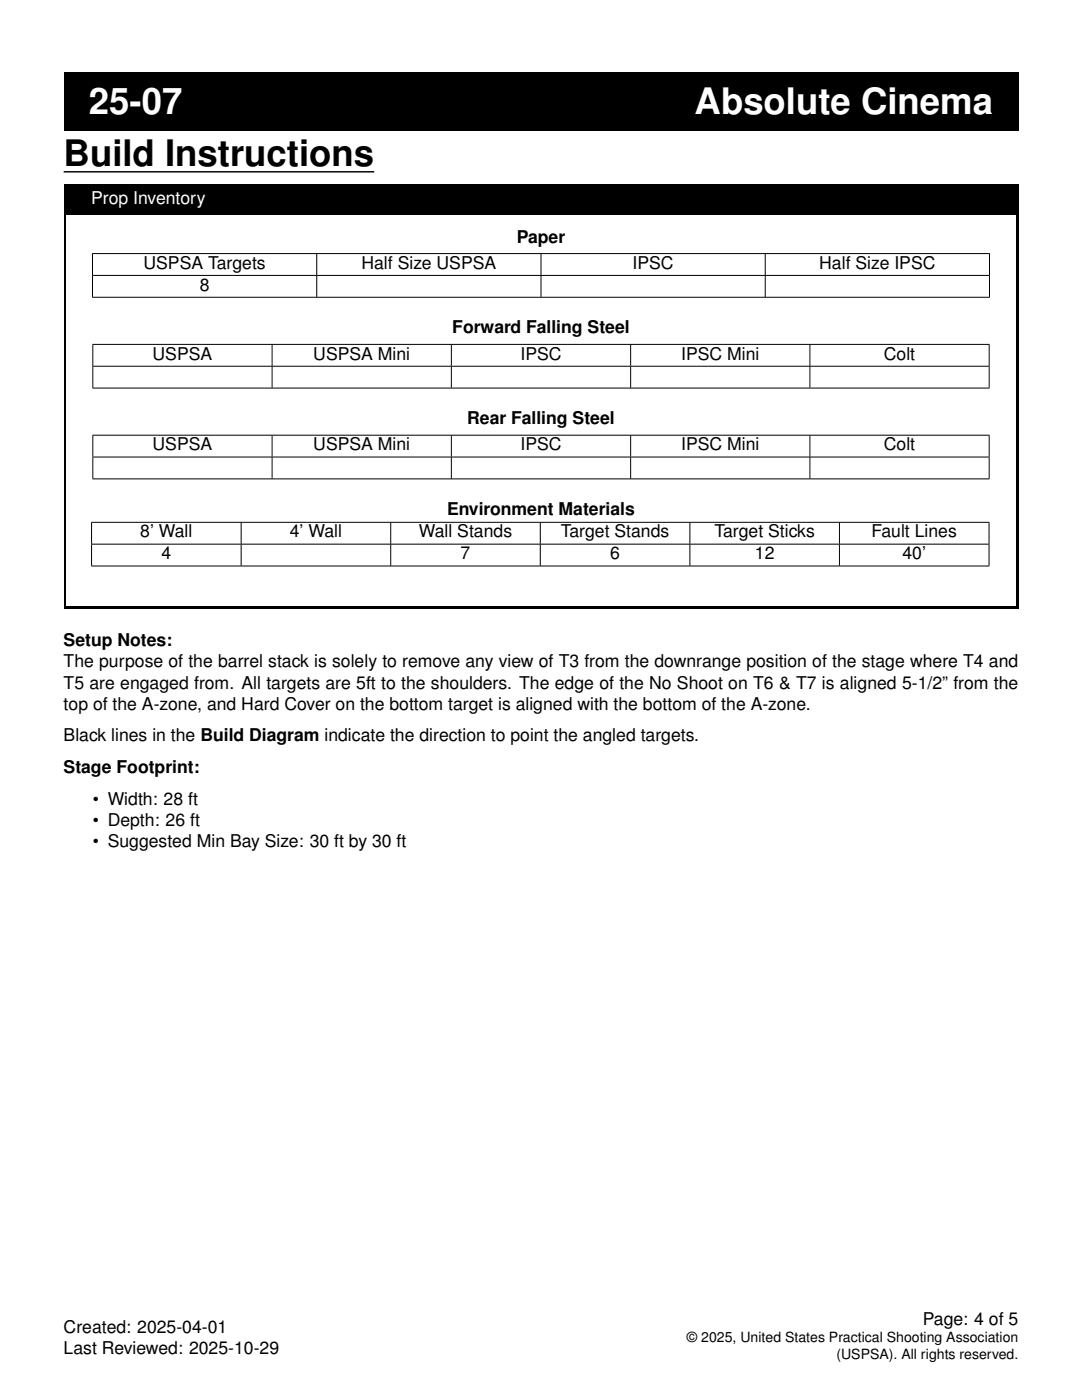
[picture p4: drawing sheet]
<svg xmlns="http://www.w3.org/2000/svg" width="216mm" height="279mm" viewBox="0 0 216 279" stroke-linecap="round" stroke-linejoin="round" font-family="sans-serif">
<defs><g id="words">
<g font-size="7.3" fill="#fff">
<text x="17.8" y="22.8">25-07</text>
<text x="138.6" y="22.8">Absolute Cinema</text>
</g>
<text font-size="7.3" x="12.7" y="33.2">Build Instructions</text>
<text font-size="3.5" fill="#fff" x="18.2" y="40.7">Prop Inventory</text>
<g font-size="3.5">
<text x="28.6" y="53.6">USPSA Targets</text>
<text x="72.1" y="53.6">Half Size USPSA</text>
<text x="103.1" y="48.5">Paper</text>
<text x="126.2" y="53.6">IPSC</text>
<text x="163.5" y="53.6">Half Size IPSC</text>
<text x="39.9" y="58">8</text>
<text x="30.5" y="71.8">USPSA</text>
<text x="62.5" y="71.8">USPSA Mini</text>
<text x="90.2" y="66.5">Forward Falling Steel</text>
<text x="103.8" y="71.8">IPSC</text>
<text x="135.9" y="71.8">IPSC Mini</text>
<text x="176.4" y="71.8">Colt</text>
<text x="30.5" y="89.9">USPSA</text>
<text x="62.5" y="89.9">USPSA Mini</text>
<text x="93.2" y="84.7">Rear Falling Steel</text>
<text x="103.8" y="89.9">IPSC</text>
<text x="135.9" y="89.9">IPSC Mini</text>
<text x="176.4" y="89.9">Colt</text>
<text x="28" y="107.3">8’ Wall</text>
<text x="57.8" y="107.3">4’ Wall</text>
<text x="83.6" y="107.3">Wall Stands</text>
<text x="89.2" y="102.8">Environment Materials</text>
<text x="111.9" y="107.3">Target Stands</text>
<text x="142.6" y="107.3">Target Sticks</text>
<text x="173.9" y="107.3">Fault Lines</text>
<text x="32.2" y="111.6">4</text>
<text x="91.9" y="111.6">7</text>
<text x="121.8" y="111.6">6</text>
<text x="150.6" y="111.6">12</text>
<text x="180.1" y="111.6">40’</text>
<text x="12.7" y="129">Setup Notes:</text>
<text x="12.7" y="133.2">The purpose of the barrel stack is solely to remove any view of T3 from the downrange position of the stage where T4 and</text>
<text x="12.7" y="137.4">T5 are engaged from. All targets are 5ft to the shoulders. The edge of the No Shoot on T6 &amp; T7 is aligned 5-1/2” from the</text>
<text x="12.7" y="141.6">top of the A-zone, and Hard Cover on the bottom target is aligned with the bottom of the A-zone.</text>
<text x="12.7" y="148">Black lines in the Build Diagram indicate the direction to point the angled targets.</text>
<text x="12.7" y="154.3">Stage Footprint:</text>
<text x="18.5" y="160.6">• Width: 28 ft</text>
<text x="18.5" y="164.8">• Depth: 26 ft</text>
<text x="18.5" y="169">• Suggested Min Bay Size: 30 ft by 30 ft</text>
<text x="12.7" y="266">Created: 2025-04-01</text>
<text x="184.2" y="264.5">Page: 4 of 5</text>
<text x="12.7" y="270.2">Last Reviewed: 2025-10-29</text>
</g>
<g font-size="2.8">
<text x="137.1" y="267.8">© 2025, United States Practical Shooting Association</text>
<text x="166.9" y="271.2">(USPSA). All rights reserved.</text>
</g>
</g></defs>
<path d="M12.7 14.4h190.5v11.6h-190.5z" fill="#404040"/>
<path d="M12.7 14.4h190.5v11.6h-190.5zM12.7 36.7h190.5v84.7h-190.5z" fill="#000"/>
<path d="M12.7 34.3h62" fill="none" stroke="#000" stroke-width=".29"/>
<path d="M13.2 43h189.5v77.9h-189.5z" fill="#fff"/>
<g fill="none" stroke="#000" stroke-width=".2">
<path d="M18.4 50.6h179.1M18.4 55h179.1M18.4 59.3h179.1M18.5 50.7v4.2M18.5 55v4.3M63.2 50.7v4.2M63.2 55v4.3M107.9 50.7v4.2M107.9 55v4.3M152.7 50.7v4.2M152.7 55v4.3M197.4 50.7v4.2"/>
<path d="M197.4 55v4.3M18.5 68.7h178.9M18.5 73.1h178.9M18.5 77.4h178.9M18.5 68.8v4.2M18.5 73.2v4.2M54.3 68.8v4.2M54.3 73.2v4.2M90.1 68.8v4.2M90.1 73.2v4.2M125.8 68.8v4.2M125.8 73.2v4.2"/>
<path d="M161.6 68.8v4.2M161.6 73.2v4.2M197.4 68.8v4.2M197.4 73.2v4.2M18.5 86.9h178.9M18.5 91.2h178.9M18.5 95.6h178.9M18.5 86.9v4.2M18.5 91.3v4.2M54.3 86.9v4.2M54.3 91.3v4.2M90.1 86.9v4.2"/>
<path d="M90.1 91.3v4.2M125.8 86.9v4.2M125.8 91.3v4.2M161.6 86.9v4.2M161.6 91.3v4.2M197.4 86.9v4.2M197.4 91.3v4.2M18.2 104.2h179.2M18.2 108.6h179.2M18.2 113h179.2M18.3 104.3v4.2M18.3 108.7v4.2"/>
<path d="M48.1 104.3v4.2M48.1 108.7v4.2M78 104.3v4.2M78 108.7v4.2M107.8 104.3v4.2M107.8 108.7v4.2M137.7 104.3v4.2M137.7 108.7v4.2M167.5 104.3v4.2M167.5 108.7v4.2M197.4 104.3v4.2M197.4 108.7v4.2"/>
</g>
<use href="#words"/>
</svg>
